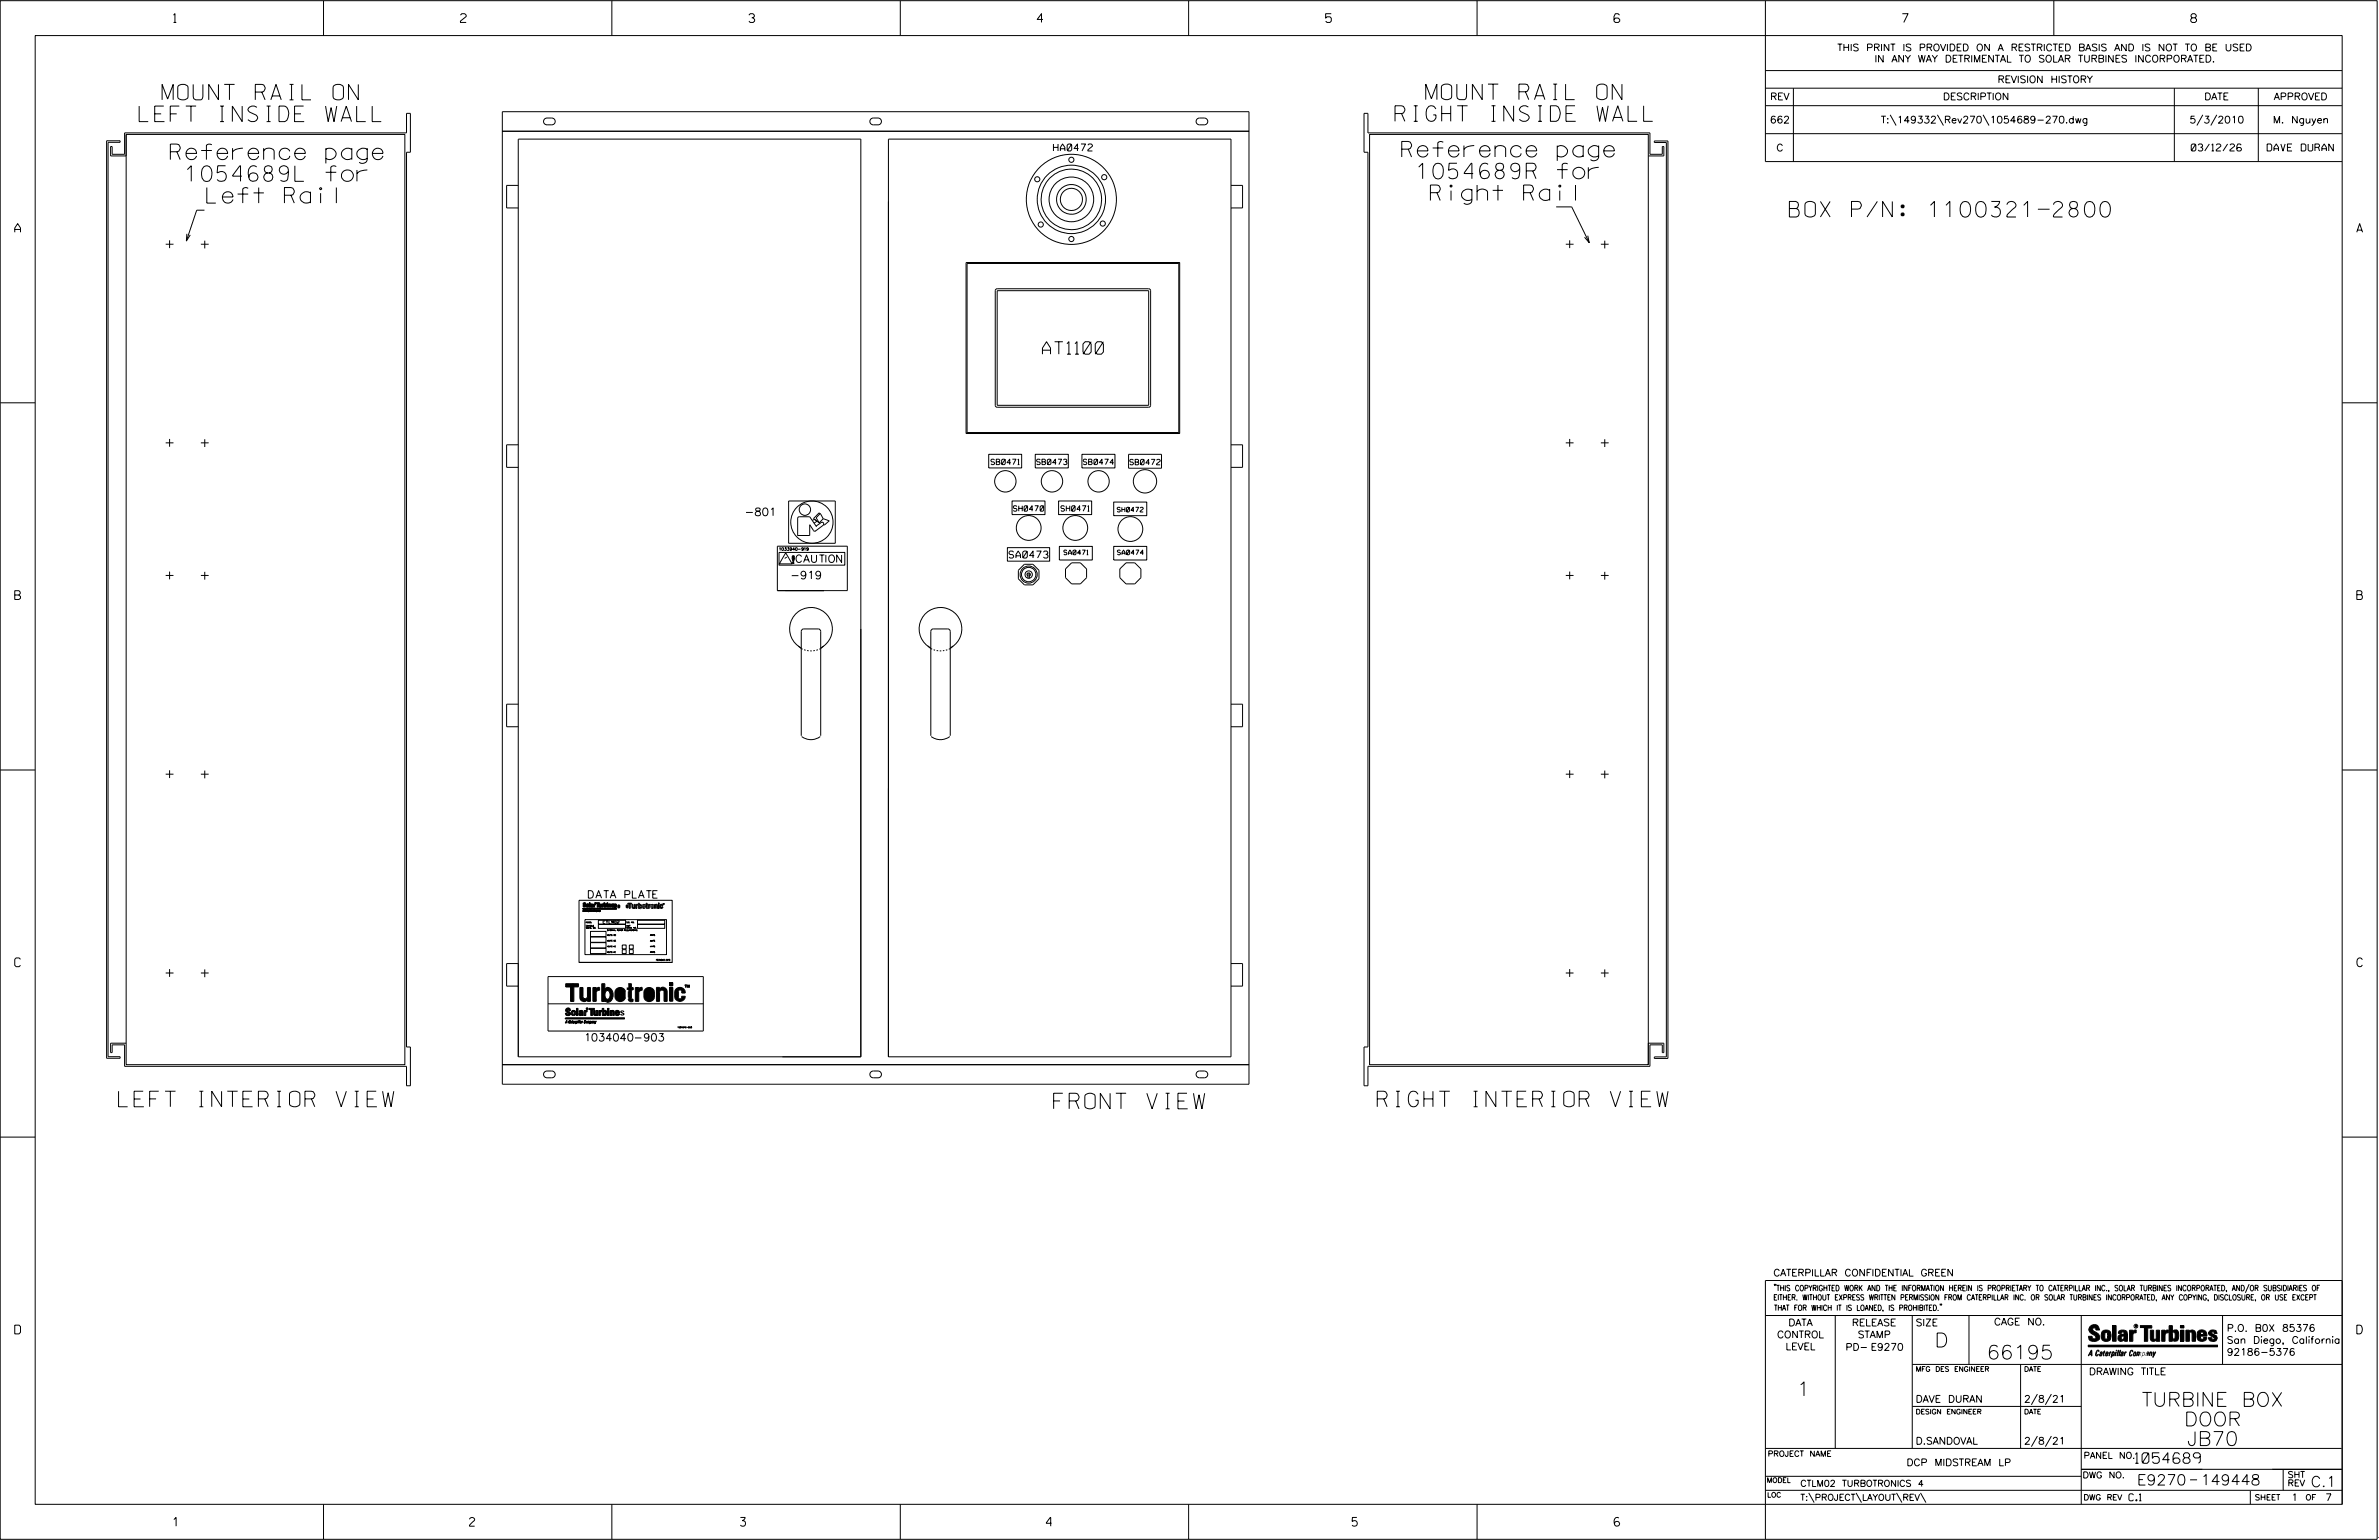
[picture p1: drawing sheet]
<svg xmlns="http://www.w3.org/2000/svg" width="864mm" height="559mm" viewBox="0 0 864 559" stroke-linecap="round" stroke-linejoin="round" font-family="sans-serif">
<defs><g id="words">
<g font-size="5.6">
<text x="58.8" y="36.2">MOUNT RAIL ON</text>
<text x="517.6" y="36.1">MOUNT RAIL ON</text>
<text x="50.5" y="44.1">LEFT INSIDE WALL</text>
<text x="506.4" y="44">RIGHT INSIDE WALL</text>
<text x="61.8" y="57.9">Reference page</text>
<text x="508.9" y="57">Reference page</text>
<text x="67.5" y="65.8">1054689L for</text>
<text x="514.6" y="64.9">1054689R for</text>
<text x="75.1" y="73.7">Left Rail</text>
<text x="519.3" y="72.8">Right Rail</text>
<text x="649.6" y="78.7">BOX P/N: 1100321-2800</text>
<text x="43" y="401.6">LEFT INTERIOR VIEW</text>
<text x="500" y="401.6">RIGHT INTERIOR VIEW</text>
<text x="382.5" y="402.3">FRONT VIEW</text>
</g>
<g font-size="5.1">
<text x="702.3" y="488.8">D</text>
<text x="721.2" y="493.2">66195</text>
<text x="652.2" y="506.5">1</text>
<text x="777.5" y="510.3">TURBINE BOX</text>
<text x="792.8" y="517.4">DOOR</text>
<text x="793.9" y="524.5">JB70</text>
</g>
<text font-size="4.5" x="378.4" y="128.5">AT1100</text>
<g font-size="3.8">
<text x="775.1" y="531">1054689</text>
<text x="775.7" y="538.9">E9270</text>
<text x="798.8" y="538.9">149448</text>
<text x="838.8" y="539.5">C.1</text>
</g>
<g font-size="3.2">
<text x="63" y="8.2">1</text>
<text x="167.2" y="8.2">2</text>
<text x="271.8" y="8.2">3</text>
<text x="376.5" y="8.2">4</text>
<text x="481.2" y="8.2">5</text>
<text x="690.6" y="8.2">7</text>
<text x="795.3" y="8.2">8</text>
<text x="5.4" y="84.3">A</text>
<text x="855.5" y="84.3">A</text>
<text x="5.4" y="217.5">B</text>
<text x="855.6" y="217.5">B</text>
<text x="5.4" y="350.8">C</text>
<text x="855.6" y="350.8">C</text>
<text x="5.4" y="484">D</text>
<text x="855.6" y="484">D</text>
<text x="62.8" y="553.8">1</text>
<text x="170.4" y="553.8">2</text>
<text x="268.8" y="553.8">3</text>
<text x="379.8" y="553.8">4</text>
<text x="490.8" y="553.8">5</text>
<text x="585.9" y="553.8">6</text>
</g>
<g font-size="2.8">
<text x="270.3" y="187.2">-801</text>
<text x="286.9" y="210.1">-919</text>
</g>
<g font-size="2.7">
<text x="289" y="204.1">CAUTION</text>
<text x="213.6" y="325.9">DATA PLATE</text>
<text x="212.8" y="377.8">1034040-903</text>
</g>
<g font-size="2.5">
<text x="666.9" y="18.5">THIS PRINT IS PROVIDED ON A RESTRICTED BASIS AND IS NOT TO BE USED</text>
<text x="680.5" y="22.6">IN ANY WAY DETRIMENTAL TO SOLAR TURBINES INCORPORATED.</text>
<text x="725.1" y="30">REVISION HISTORY</text>
<text x="642.6" y="36.3">REV</text>
<text x="705.3" y="36.3">DESCRIPTION</text>
<text x="800.2" y="36.3">DATE</text>
<text x="825.4" y="36.3">APPROVED</text>
<text x="642.5" y="44.7">662</text>
<text x="682.8" y="44.7">T:\149332\Rev270\1054689-270.dwg</text>
<text x="794.8" y="44.7">5/3/2010</text>
<text x="825.1" y="44.7">M. Nguyen</text>
<text x="382.4" y="54.8">HA0472</text>
<text x="644.8" y="54.8">C</text>
<text x="795.4" y="54.8">03/12/26</text>
<text x="823" y="54.8">DAVE DURAN</text>
<text x="366.3" y="202.5">SA0473</text>
<text x="643.8" y="463">CATERPILLAR CONFIDENTIAL GREEN</text>
<text x="645.1" y="485.5">CONTROL</text>
<text x="649.2" y="481.1">DATA</text>
<text x="672.3" y="481.1">RELEASE</text>
<text x="674.4" y="485.5">STAMP</text>
<text x="695.4" y="481.1">SIZE</text>
<text x="723.8" y="480.8">CAGE NO.</text>
<text x="808.4" y="483.1">P.O. B0X 85376</text>
<text x="648.2" y="489.8">LEVEL</text>
<text x="669.9" y="490">PD- E9270</text>
<text x="808.4" y="487.5">San Diego, California</text>
<text x="808.4" y="491.8">92186-5376</text>
<text x="758.3" y="498.9">DRAWING TITLE</text>
<text x="695.4" y="508.9">DAVE DURAN</text>
<text x="734.8" y="508.9">2/8/21</text>
<text x="695.4" y="524.1">D.SANDOVAL</text>
<text x="734.8" y="524.1">2/8/21</text>
<text x="692.1" y="531.9">DCP MIDSTREAM LP</text>
<text x="772.8" y="544.6">C.1</text>
<text x="831.8" y="544.6">1</text>
<text x="844.1" y="544.6">7</text>
</g>
<g font-size="2.3">
<text x="756.4" y="529.2">PANEL NO.</text>
<text x="653.5" y="539.4">CTLM02 TURBOTRONICS 4</text>
<text x="756" y="536.3">DWG NO.</text>
<text x="830.4" y="539.3">REV</text>
<text x="830.4" y="536.2">SHT</text>
<text x="653.5" y="544.5">T:\PROJECT\LAYOUT\REV\</text>
</g>
<g font-size="2">
<text x="359.7" y="168.6">SB0471</text>
<text x="376.3" y="168.6">SB0473</text>
<text x="393.2" y="168.6">SB0474</text>
<text x="410.1" y="168.7">SB0472</text>
<text x="367.9" y="185.5">SH0470</text>
<text x="385.1" y="185.5">SH0471</text>
<text x="643.8" y="468.4">&quot;THIS COPYRIGHTED WORK AND THE INFORMATION HEREIN IS PROPRIETARY TO CATERPILLAR INC., SOLAR TURBINES INCORPORATED, AND/OR SUBSIDIARIES OF</text>
<text x="643.8" y="471.8">EITHER. WITHOUT EXPRESS WRITTEN PERMISSION FROM CATERPILLAR INC. OR SOLAR TURBINES INCORPORATED, ANY COPYING, DISCLOSURE, OR USE EXCEPT</text>
<text x="644" y="475.6">THAT FOR WHICH IT IS LOANED, IS PROHIBITED.&quot;</text>
<text x="641.7" y="528.5">PROJECT NAME</text>
<text x="756.3" y="544.3">DWG REV</text>
<text x="818.5" y="544.3">SHEET</text>
<text x="836.9" y="544.3">OF</text>
</g>
<g font-size="1.8">
<text x="695.4" y="497.6">MFG DES ENGINEER</text>
<text x="734.8" y="497.6">DATE</text>
<text x="695.4" y="513.1">DESIGN ENGINEER</text>
<text x="734.8" y="513.1">DATE</text>
<text x="641.3" y="538">MODEL</text>
<text x="641.5" y="543.3">LOC</text>
</g>
<g font-size="1.7">
<text x="405.6" y="185.8">SH0472</text>
<text x="386.2" y="201.3">SA0471</text>
<text x="405.6" y="201.3">SA0474</text>
</g>
<text font-size="1.1" x="218.9" y="335.2">CTLM02</text>
<text font-size="1" x="283" y="199.7">1033940-919</text>
<text font-size=".9" x="775.1" y="481.7">R</text>
<g font-size=".5">
<text x="238" y="348.6">1034040-916</text>
<text x="245.9" y="373">1034040-903</text>
</g>
<g font-size=".4">
<text x="227.4" y="334.9">S.O. NO.</text>
<text x="212.7" y="336.2">CONSOLE</text>
<text x="212.7" y="336.9">SERIAL NO.</text>
<text x="220.4" y="337.8">EXTERNAL POWER REQUIREMENTS</text>
<text x="220.4" y="339.5">VOLTS DC</text>
<text x="227.4" y="336.9">SERIAL NO.</text>
<text x="236" y="339.5">AMPS</text>
<text x="220.4" y="343.6">VOLTS AC</text>
<text x="220.4" y="345.7">VOLTS AC</text>
<text x="236" y="343.6">AMPS</text>
<text x="236" y="345.7">AMPS</text>
<text x="212.9" y="366.2">R</text>
</g>
</g></defs>
<g fill="none" stroke="#000" stroke-width=".36">
<path d="M.1 .2h862.8v558.4h-862.8zM12.8 12.9h837.4v533h-837.4zM117.4 .2v12.7M222.1 .2v12.7M326.8 .2v12.7M431.5 .2v12.7M536.2 .2v12.7M587.9 5.5l-.5-.5h-1l-.5 1v1.7l.5 .4h1l.6-.4v-.6l-.6-.5h-1l-.5 .5M640.9 .2v58.4h209.3M745.6 .2v12.7M640.9 25.6h209.3M640.9 32h209.3"/>
<path d="M640.9 38.3h209.3M651 32v26.6M789.3 32v26.6M819.8 32v26.6M38.7 51.1h4.9v.5h-4.4v331.8h4.4v.6h-4.9zM45.8 48.8h101.2v337.5h-101.2zM45.8 48.8v7.8h-5.7v-3.4h.6v2.8h4.5v-7.8h102.4v-7.1h1.4v14.1h-1.4v324.7h1.4v14.1h-1.4v-7.1h-102.4v-7.8h-4.5v2.9h-.6v-3.5h5.7M182.4 47.6h271v338.7h-271zM182.4 40.5h271v7.1h-271zM188.1 50.5h124.4v333h-124.4zM197.6 43.3l.6-.4 2.1-.1a1.23 1.23 0 0 1 1.2 1.3 1.23 1.23 0 0 1-1.2 1.2l-2.5-.2-.5-1zM316.3 43.1l2.4-.3a1.23 1.23 0 0 1 1.3 1.3 1.23 1.23 0 0 1-1.3 1.2h-1.7a1.23 1.23 0 0 1-1.2-.8 1.23 1.23 0 0 1 .5-1.4z"/>
<path d="M322.5 50.5h124.4v333h-124.4zM434.7 43.1l2.5-.3a1.24 1.24 0 0 1 1.2 1.3 1.24 1.24 0 0 1-1.2 1.2h-1.8a1.23 1.23 0 0 1-1.1-.8 1.23 1.23 0 0 1 .4-1.4zM497.2 48.8h101.1v337.5h-101.1zM598.3 56.6h5.7v-3.4h-.6v2.8h-4.5v-7.8h-102.3v-7.1h-1.4v14.1h1.4v324.7h-1.4v14.1h1.4v-7.1h102.3v-7.8h4.5v2.9h.6v-3.5h-5.7v7.8M600.5 51.2h5v332.9h-5v-.6h4.4v-331.8h-4.4zM640.9 48.5h209.3M686.2 41.7l2.1 3.8M703.3 41.7l2.2 3.8M719.9 41.7l2.1 3.8M799.6 41.7l-2.1 3.8M804.7 41.7l-2.2 3.8M74.2 76.3h-2.8l-3.7 11.1"/>
<path d="M188.1 67.3h-4.2v8.2h4.2M446.9 67.3h4.2v8.2h-4.2M570.5 75.1l6.4 13M60.1 88.6h2.9M61.6 87.2v2.8M67.8 84.8l-.1 2.6 1.4-2.2M72.9 88.6h2.8M74.3 87.3v2.8M427.9 95.6v61.4M427.9 95.6h-76.9v61.4M428.2 95.2l-.3 .4M428.2 95.2v62.1"/>
<path d="M428.2 95.2h-77.5v62.1M568.4 88.6h2.8M569.8 87.2v2.8M576.4 85.5l.5 2.6-1.7-2M581.1 88.6h2.9M582.5 87.3v2.8M361.5 105l.5-.2h55l.5 .2 .2 .5v41.6l-.2 .5-.5 .2h-55l-.5-.2-.2-.5v-41.6zM362 105.5h55v41.6h-55zM.1 146.2h12.7M61.6 159.3v2.8M74.3 159.4v2.8M350.7 157.3h77.5"/>
<path d="M351 157l-.3 .3M351 157h76.9M427.9 157l.3 .3M569.8 159.3v2.8M582.5 159.4v2.8M850.2 146.2h12.7M60.1 160.7h2.9M72.9 160.7h2.8M188.1 161.4h-4.2v8.2h4.2M358.9 164.9h12v4.9h-12zM375.8 164.9h12v4.9h-12zM392.7 164.9h12v4.9h-12z"/>
<path d="M409.7 164.9h11.9v5h-11.9zM446.9 161.4h4.2v8.2h-4.2M568.4 160.7h2.8M581.1 160.7h2.9M282.2 198.2h25.4v16.1h-25.4zM286.3 181.8h16.9v15.3h-16.9zM294.9 188.8l.8-.3 .9 .6-1 .7M296.1 192.6l-.7 .1-1.5-2.3v3.9h-4.5M296.3 190.9l1.6-1.1a.63 .63 0 0 1 .9-.1 .63 .63 0 0 1 0 .9l-2.8 2.1M296.4 191.1l-2.5-3.6h-4l-.3 .5v6.2M297.4 189.7l.4 .2M297.7 186.4l-.3-.3-2.1 2.1 2.1 1.5"/>
<path d="M298.8 188.2l2.2 .8-1.7 1.5-.4-.1M298.8 188.2l-1-1.9-1.5 1.6 1.1 1.8M298.8 188.2l-1.4 1.5M365.7 198.7h15.3v4.9h-15.3zM367.4 181.8h11.9v4.9h-11.9zM384.3 181.8h12v4.9h-12zM384.6 198.3h11.9v4.9h-11.9zM404.3 198.3h12v4.9h-12zM404.3 182.2h12v4.9h-12zM60.1 208.8h2.9M61.6 207.4v2.8M72.9 208.8h2.8"/>
<path d="M74.3 207.5v2.8M282.8 200.4h23.9v4.7h-23.9zM285.2 200.6l2.3 4h-4.6zM285.6 202.1l-.7 .5M287.8 204.4h.1M287.8 204.3l.1 .1M287.8 204.2l.3 .2h-.2M287.8 204.2l.3 .2zM287.9 204.1v.1M287.9 204.3l.2 .1M287.9 204.2l-.1 .1M288 204.2l.1 .1"/>
<path d="M288 204.2l-.2 .2M288.1 204.2l-.3 .1M288.1 204.2h.1M288.1 204.2l-.3 .2M288.1 204.2l-.2 .2M288.1 204.3h.1M288.2 204.2l-.2 .2M288.5 202.4l-.5 1.5-.5-1.5M373.2 209.1a.62 .62 0 0 1-.3-1 .62 .62 0 0 1 1 0 .62 .62 0 0 1-.2 1M373.2 207.9v1.9M373.7 207.9v1.9M568.4 208.8h2.8"/>
<path d="M569.8 207.4v2.8M581.1 208.8h2.9M582.5 207.5v2.8M289.8 234.4l1.6 1.2M290.9 235.1a7.8 7.8 0 0 1-2.5-11.8 7.8 7.8 0 0 1 12 0 7.8 7.8 0 0 1-2.5 11.8M291.9 235.8l.6 .1M293 236l.5 .1M294.1 236.2h.6M295.8 236l-.6 .1M296.9 235.8l-.6 .1M299 234.4l-1.6 1.2M336.8 234.4l1.6 1.2"/>
<path d="M337.9 235.1a7.8 7.8 0 0 1-2.5-11.8 7.8 7.8 0 0 1 12 0 7.8 7.8 0 0 1-2.5 11.8M338.9 235.8l.5 .1M340 236l.6 .1M341.1 236.2h.6M342.8 236l-.5 .1M343.9 235.8l-.5 .1M346 234.4l-1.6 1.2M188.1 255.5h-4.2v8.2h4.2M446.9 255.5h4.2v8.2h-4.2M.1 279.4h12.7M61.6 279.5v2.8M74.3 279.6v2.8"/>
<path d="M290.9 267v-37.9l.2-.6 .6-.3h5.3l.7 .3 .2 .6v37.9M291 267.3a5.6 5.6 0 0 0 6.8 0M337.9 267v-37.9l.2-.6 .7-.3h5.3l.6 .3 .2 .6v37.9M338 267.3a5.6 5.6 0 0 0 6.8 0M569.8 279.5v2.8M582.5 279.6v2.8M850.2 279.4h12.7M60.1 280.9h2.9M72.9 280.9h2.8M568.4 280.9h2.8M581.1 280.9h2.9M210.2 326.7h33.8v22.5h-33.8z"/>
<path d="M211.6 329.7l12.2 .1zM211.6 329.6l12.2 .2zM211.6 329.6l12.2 .1zM211.6 329.7h12.2M211.7 327.7h.8l.2 .3-.7-.1 .6 .5 .1 .5-1 .1-.1-.4 .6 .3v-.4a.56 .56 0 0 1-.5-.8zM211.8 330.2l-.1 .3zM211.8 330.2l.1 .5h-.3zM211.9 330.1v.6h-.3zM211.9 330.2l-.2 .2zM212.3 333.7h29.6v12.7h-29.6zM212.8 330.6h.1M212.8 330.5h.1"/>
<path d="M212.7 330.3l.1 .4h-.2zM212.8 334.9v-.4l.1 .4 .2-.4v.4M213.1 330.3l-.1 .4zM213.3 329v-.9h.2l.1 .9-.3 .2M213.3 330.4h.2l-.2 .3zM213.3 328.9v-.9h.2l.2 .9-.4 .2M213.3 330.3h.2l-.2 .4zM213.3 330.5h.1M213.3 330.4h.1M213.6 330.3l-.1 .4zM213.7 334.5l.3 .1-.1 .3zM213.9 330.3l.1 .3-.3 .3z"/>
<path d="M213.9 327.7h.3v1.4h-.3zM213.9 330.4v.3zM213.9 330.3l.1 .3-.3 .2zM213.9 330.3v.3zM213.9 327.6h.3v1.5h-.3zM214.1 334.7h.2M214.2 330.3l-.1 .4zM214.2 330.2h.1M214.3 330.2h.1M214.3 338h5.7v1.8h-5.7zM214.4 328.3l.8-.1 .1 .9h-.3l-.1-.8zM214.4 330.2l-.1 .5z"/>
<path d="M214.4 334.5h-.3v.4h.3M214.5 330.1l-.2 .6zM214.5 328.2l.7-.1 .1 1h-.3v-.9zM214.5 334.5v.4h.3M214.6 330.2l-.1 .5zM214.6 330.1l-.1 .6zM214.7 330.3v.4zM214.8 330.6h.1M214.8 330.5h.1M214.9 328.8l-.1 .2-.1-.2 .3-.3-.7 .3 .2 .3 .5-.1M215 328.7l-.2 .2-.1-.1 .3-.4-.6 .4 .2 .3 .4-.2M215 330.3l-.1 .4z"/>
<path d="M215.1 330.3l-.1 .4zM215.5 328.1h.6l-.3 1h-.3zM215.5 328h.6l-.3 1.1h-.3zM215.7 330.1l-.1 .6zM215.9 330.4v.3zM215.9 330.3v.4zM216 327.5h.2v.3h-.2zM216 330.3l-.1 .3zM216 327.8v-.2l.2 .2M216.2 330.3h.4l-.1 .4v-.3l-.4 .3zM216.3 330.3h.3l-.1 .4 .1-.4-.4 .4zM216.4 327.7h1.2v.2h-.4v1.2h-.4v-1.2h-.4z"/>
<path d="M216.5 327.6h1.1v.2h-.4v1.3h-.3v-1.3h-.4zM216.7 330.3l.2 .2-.3 .4zM216.8 330.3l.2 .1-.4 .4zM216.8 330.4l-.1 .3zM216.8 330.3v.3zM217.2 330.6h.1M217.1 330.3l-.1 .4zM217.2 330.5h.1M217.2 333.9h9.9v1.4h-9.9zM217.2 335.5h9.9v1.4h-9.9zM217.4 330.3l.1 .4 .1-.3-.3 .3zM217.4 328.1h.3l.2 .9 .1-.9h.3v1h-.8z"/>
<path d="M217.5 328h.3l.1 .9 .1-.9h.3l.1 1.1-.9-.1zM217.5 330.3l.1 .4v-.4l-.3 .4zM217.7 330.3v.4l.2-.4-.3 .6zM217.7 330.3l.1 .3 .2-.3-.3 .5zM218.5 328.1h.6l-.3 1h-.3zM218.5 328h.6l-.2 1.1h-.4zM219.2 327.7h.3v1.4h-.3zM219.3 327.6h.3l-.1 1.5h-.2zM219.5 328.2h.6l-.1 .9-.5-.1 .3-.4zM219.6 328.1l.5 .1-.1 .8h-.5l.3-.5zM220.3 328.1h.3v1h-.3zM220.3 327.7h.3v.2h-.3z"/>
<path d="M220.3 327.6h.3v.2h-.3zM220.3 328h.3v1.1h-.3zM220.8 328.1l.8 .1 .1 .9h-.3l-.1-.8-.2 .8h-.3zM220.8 328l.9 .1v1h-.3l-.1-.9-.1 .9h-.4zM221.9 328.3l.4-.2-.1 .9 .6-.2a.53 .53 0 0 1-.8 .3 .53 .53 0 0 1-.1-.8zM221.9 328.2l.4-.2v.9l.5-.2a.53 .53 0 0 1-.8 .3 .53 .53 0 0 1-.1-.8zM222.3 328.1l.4 .2 .1 .4h-.7l.4-.2zM222.3 328l.4 .2 .1 .4h-.6l.3-.2zM223 328.3l.7-.1 .1 .2h-.6l.6 .5a.46 .46 0 0 1-.5 .3 .46 .46 0 0 1-.4-.4l.6 .1zM223 328.2l.7-.1 .1 .2h-.5l.5 .5a.46 .46 0 0 1-.4 .3 .46 .46 0 0 1-.4-.3h.5zM227.5 335.7l.1 .5 .2-.5M227.9 327.7h1.4v.4h-.5v1.5h-.4v-1.5h-.5z"/>
<path d="M228.2 335.7v.5l-.3-.5v.5M228.4 335.7v.5M228.5 335.7h.3M228.6 335.7v.5M228.6 327.7l-.3 .4M229.4 328.2h.4l.1 1.1 .3-.1v-1h.3v1.4l-1-.1zM230 329.3h.1M230.8 328.2h.7l-.3 .4v1h-.4zM231.2 329.4l-.3 .2M231.4 333.9h9.9v1.4h-9.9zM231.4 335.5h9.9v1.4h-9.9zM231.7 327.7h.4v.7a.63 .63 0 0 1 .9 .5 .63 .63 0 0 1-.9 .6l-.4 .1z"/>
<path d="M233.3 328.4l.4-.2 .5 .2 .1 .8-.3 .4-.7-.2zM233.9 328.6h-.4l.1 .7 .3-.1M233.9 328.6v.6M233.9 328.6h.1M233.9 329.2h.1M234.6 327.7h.3l.2 .5-.2 1.5-.3-.3zM235 329.4h.1M235.3 328.2h.8l-.4 .4v1h-.4zM236.4 328.4l.4-.2 .5 .2 .1 .8-.3 .4-.7-.2zM237 328.6h.1M237 329.2h.1M237 328.6h-.4l.1 .7 .3-.1"/>
<path d="M237 328.6v.6M237.6 328.2l1 .1 .1 1.3h-.3v-1l-.2-.2-.3 .2v1h-.3zM238.7 328.6h.1M239 328.2h.3v1.4h-.3zM239 327.6h.3v.4h-.3zM239.2 327.6l-.2 .2M239.3 329.6h.1M239.5 329.2h.1M239.7 328.3l.4-.2 .4 .2 .2 .4h-.4l-.2-.3-.2 .2 .1 .7 .7-.2-.4 .5h-.4l-.4-.4zM240 329.6h.1M240.1 329.6h.1M240.3 329.2h.1"/>
<path d="M240.6 327.9h.1M240.7 327.9v.2v-.2M240.8 327.9v.2h.3v-.2h-.5M240.8 328l.1 .1M241 327.9v.2l-.1-.2M241.1 327.9v.2M60.1 353.1h2.9M61.6 351.6v2.9M72.9 353.1h2.8M74.3 351.8v2.8M188.1 349.6h-4.2v8.2h4.2M198.9 354.4h56.4v19.7h-56.4z"/>
<path d="M205.4 356.9h4.6v1.2h-1.7v5.3h-1.2v-5.3h-1.7zM208.1 356.9l-1.2 1.2M210.2 349.2h33.8M210.5 358.3h1.1v3.3a.82 .82 0 0 0 .9 .8 .82 .82 0 0 0 .8-1v-3.1h1v5.1h-1v-.8a1.45 1.45 0 0 1-1.7 .8 1.45 1.45 0 0 1-1.1-1.6zM214.3 344.1h5.7v1.9h-5.7zM214.3 342.1h5.7v1.9h-5.7zM214.3 340h5.7v1.9h-5.7zM215.2 358.3h1.2v.5l.6-.5h.7v1l-.8 .1-.5 .6v3.4h-1.2zM218.4 356.9h1.2v2.1a1.64 1.64 0 0 1 1.9-.5 1.64 1.64 0 0 1 1 1.7 2.67 2.67 0 0 1-1.9 3.5l-1.1-.6v.3h-1.1zM220 359.6a1.19 1.19 0 0 1 1.3 .4 1.19 1.19 0 0 1 .2 1.3 .98 .98 0 0 1-1 1.3 .98 .98 0 0 1-.9-1.3l.1-.9zM220.4 341.1l.2 .5 .1-.5M221.3 341.1v.5h.2"/>
<path d="M221.6 341.1h.3M221.7 341.1v.5M222.2 341.2h-.2l.2 .3h-.2M222.8 341.1l.3 .1-.1 .4zM223.6 341.2h-.4l.1 .4 .3-.1M225.9 344.6h1.4v1.4h-1.4zM225.9 342.9h1.4v1.4h-1.4zM226.8 359.8v2.1M227 359.8a1.98 1.98 0 0 0-1.9-1.5 1.98 1.98 0 0 0-1.9 1.5v2.1a1.97 1.97 0 0 0 1.9 1.5 1.97 1.97 0 0 0 1.9-1.5M228.1 356.9h1.1v1.4h.6v.9h-.6v3.1l.6 .2v.9a1.15 1.15 0 0 1-1.7-1M228.1 359.8v2.1M228.5 344.6h1.4v1.4h-1.4z"/>
<path d="M228.5 342.9h1.4v1.4h-1.4zM230.6 358.3h1.3v.5l.5-.5h.7v1l-.7 .2-.5 .5v3.4h-1.3zM234.3 358.9a1.98 1.98 0 0 1 3.3 .9v2.1a1.97 1.97 0 0 1-1.9 1.5 1.97 1.97 0 0 1-1.9-1.5v-2.1zM235.3 359.3l.4-.1 .5 .3 .1 2.4a.62 .62 0 0 1-.6 .6 .62 .62 0 0 1-.6-.6zM236 341.6l.2-.5 .2 .5M236.1 341.5h.2M236.5 341.6v-.5l.1 .5 .2-.5v.5M237 341.4l.2-.2-.2-.1v.5M237.7 341.2h-.3l.3 .3h-.3M238.3 358.3h1.1v.7a1.46 1.46 0 0 1 1.8-.7 1.46 1.46 0 0 1 1 1.6v3.5h-1.1v-3.6a.85 .85 0 0 0-1-.5 .85 .85 0 0 0-.7 .9v3.2h-1.1zM242.2 359.8h.1M243.1 356.6h1.1v1.1h-1.1z"/>
<path d="M243.1 358.3h1.1v5h-1.1zM243.9 356.6l-.8 .8M245.3 359a1.93 1.93 0 0 1 2.2-.6 1.93 1.93 0 0 1 1.2 1.9h-1.2v-.5a.62 .62 0 0 0-.6-.6 .62 .62 0 0 0-.7 .6v2a.65 .65 0 0 0 .9 .7 .65 .65 0 0 0 .3-1h1.3a1.94 1.94 0 0 1-1.7 1.9 1.94 1.94 0 0 1-2.1-1.5v-2.1zM248.6 357.4h.7l-.2 .1v.8zM249.4 357.4h.3l.2 .7 .1-.7h.3v.9l-.2-.7-.2 .7-.3-.7-.2 .7zM249.8 357.8l-.4 .3M250.2 357.4l-.2 .2M446.9 349.6h4.2v8.2h-4.2M568.4 353.1h2.8M569.8 351.6v2.9M581.1 353.1h2.9M582.5 351.8v2.8"/>
<path d="M198.9 364.2h56.4M205.2 369.4h21.5v.3h-21.5zM205.2 369.5h21.5M205.5 366.1a.91 .91 0 0 1 1.4-.1l.2 .6-1.1-.3a.93 .93 0 0 0 .9 1l.2 .5a1.01 1.01 0 0 1-.7 .8 1.01 1.01 0 0 1-1-.3l-.2-.6h.6l.1 .3 .5 .1a1.06 1.06 0 0 0-.9-1.1l-.2-.4zM205.7 370.3l.1 .9-.1-.2-.5 .2zM205.7 370.4v.5h-.2zM206.7 370.3l.3 .2h-.3l-.1 .7 .3-.3-.3 .4-.2-.2zM207.2 370.9h.2l-.2 .3zM207.3 370.6l.2 .2-.3 .5v-.4l.3-.2zM207.9 370.4l-.1 .8zM208.2 368.2l.3-.7-.3-.9 .4 .1 .4 .9-.1 .6-.7 .3M208.2 370.6l.4 .1-.4 .2v.3l.3-.2-.3 .3z"/>
<path d="M208.3 370.6l.2 .2h-.3zM208.8 370.6h.2l-.4 .6zM209.2 370.6h.1a.32 .32 0 0 1 .2 .4 .32 .32 0 0 1-.4 .2l-.1 .3zM209.3 365.9h.5v2.6h-.5zM209.3 370.7l.2 .1-.3 .4zM209.8 370.6l-.2 .6zM209.9 370.4h.1M210.2 370.3l-.2 .9zM210.4 366.7h.2a.74 .74 0 0 1 1.1 .5v1.3h-.5l-.1-1.5-.9 .2zM210.5 370.3l-.2 .9zM210.7 370.9v.3zM210.7 370.6l.3 .1-.1 .5-.2 .1-.1-.2 .4-.3z"/>
<path d="M211.2 367.9l-.5 .2 .5-.8-.7 .1-.3 .2-.1 .6 .5 .3 .6-.3M211.3 370.6h.2l-.4 .6zM212.1 366.7h.5v.2l.5-.3v.5l-.4 .1v1.3h-.6zM212.2 370.5l.4-.1-.4 .1-.1 .7 .4-.2-.3 .3zM212.9 370.7h.2l-.3 .5zM213.4 370.6h.6l-.1 .6v-.6l-.3 .6v-.6l-.4 .6zM213.8 365.9h2v.4h-.7v2.2h-.6v-2.2h-.7zM214.3 370.6h.1a.32 .32 0 0 1 .2 .3 .32 .32 0 0 1-.4 .3l-.2 .3zM214.4 370.7l-.1 .5zM214.9 370.9v.3zM214.9 370.6l.3 .1-.1 .5-.3 .1-.1-.2 .4-.3zM215.4 370.6h.4l-.1 .6v-.6l-.4 .6z"/>
<path d="M215.5 366.7h.5l.3 1.5 .2-1.5h.6v1.8l-1.4-.1zM216 370.6l.1 .5 .3-.5-.5 .9zM216.4 362.8l-.6 .6M217.4 366.7h.5v.2l.6-.3v.5l-.5 .2-.1 1.2h-.5zM218.6 365.9h.6l-.1 2.6h-.5zM219.2 366.8l.4-.2 .6 .3-.2 1.5-.9-.1 .1-.5 .2 .4 .2-.2v-.4l-.2-.7-.2 .3zM220.5 365.9h.6v.4h-.6zM220.5 366.7h.6v1.8h-.6zM221.4 366.7h1.4l.2 1.8h-.6l-.1-1.5-.3 .1v1.4h-.6zM223.3 366.9l.7-.3v.4a.69 .69 0 0 0 .2 1.1l.1-.2h.6a.92 .92 0 0 1-1.4 .5 .92 .92 0 0 1-.2-1.5zM224 366.6a.83 .83 0 0 1 .9 1.1h-1.1v-.3h.5zM228.1 361.9h.1"/>
<path d="M236.3 361.9h.1M244.9 361.9h.1M246.6 363.4h.1M246.8 363.4h.1M247.4 361.9h.1M182.4 386.3h271v7.1h-271zM197.6 389.1l.6-.4 2.1-.1a1.23 1.23 0 0 1 1.2 1.3 1.23 1.23 0 0 1-1.2 1.2l-2.5-.3-.5-.9zM316.3 388.9l2.4-.3a1.23 1.23 0 0 1 1.3 1.3 1.23 1.23 0 0 1-1.3 1.2h-1.7a1.24 1.24 0 0 1-1.2-.9 1.24 1.24 0 0 1 .5-1.3zM434.7 388.9l2.5-.3a1.24 1.24 0 0 1 1.2 1.3 1.24 1.24 0 0 1-1.2 1.2h-1.8a1.24 1.24 0 0 1-1.1-.9 1.24 1.24 0 0 1 .4-1.3zM.1 412.6h12.7M850.2 412.6h12.7M640.9 477.3h209.3"/>
<path d="M644.2 466.1l-.1 .4M644.7 466.1l-.2 .4M666.2 477.3v48.3M694.2 477.3v48.3M704.4 473.3l-.1 .4M704.8 473.3l-.1 .4M714.8 477.3v17.8M755.5 477.3v68.6M806.8 477.3v17.8M816.5 466l-1.4 3.1M850.2 464.6h-209.3v94M850.2 464.8v81.1"/>
<path d="M694.2 495.1h156M733.5 495.1v30.5M758.6 481.4a2.02 2.02 0 0 1 3.1-.1l.5 1.3h-1.3l-.2-.6-.4-.2-.6 .1-.1 .4 .4 .7a2.46 2.46 0 0 1 2.2 2.9 2.83 2.83 0 0 1-3.8 .3l-.3-1.3h1.3l.2 .7 .6 .3 .5-.2 .2-.5-.4-.6-1.9-1.2-.4-.9zM759.2 491.3h-.7l.7-1.2v1.9h.2l-.1-2.1-1.3 2.1 .5-.5h.7M761.3 490l.3-.2 .4 .3-.1 .3-.3-.4-.4 .3-.3 1.6h.4l.4-.5-.3 .6-.4 .1-.3-.4zM762.6 490.6l.5-.1-.1 1.4h-.9a.74 .74 0 0 1 .9-.8l-.3 .7-.5 .1 .2-.5 .6-.2v-.5l-.7 .2zM763 483.2a2.17 2.17 0 0 1 3.1 0l.3 1.4-.3 1.5a2.17 2.17 0 0 1-3.1 0l-.3-1.5zM763.6 490.5l.4-.4 .2 .6h-.3l-.3 .9 .2 .4-.3-.1zM764.1 483.7l.5-.4 .4 .3v2.2l-.4 .2-.5-.2zM764.6 491.1l.6 .2v-.7l-.4-.1-.4 .6-.1 .8h.6M764.6 491.1l-.1 .8h.4M764.6 482.6v.8"/>
<path d="M764.8 490.7l.4 .1v.3h-.6zM765 491.5l-.1 .4zM766 490.5l-.5 1.5zM766 490.8l.4-.3-.4 .4M766.9 481h1.3v5.7h-1.3zM767 490.8l.5 .1-.3 .8-.4 .2zM767.3 490.5h-.5l-.5 2M767.3 490.5a.8 .8 0 0 1 .2 1 .8 .8 0 0 1-.9 .4l-.1 .6M767.3 490.5l-.1 .2M768.1 490.5l-.4 1.5zM768.2 489.9h.3l-.1 .2h-.2zM769 489.9l-.5 2.1z"/>
<path d="M769.7 489.9l-.6 2.1zM770.1 491.4l.5-.3-.5 .8zM770.4 491.9h.1M770.6 491.1l.1-.4-.7 .2 .1-.3 .6-.1 .2 .3-.5 1.1M770.6 491.1a.74 .74 0 0 0-.8 .8h.6M771 484.8h-.7l-.3 .6 .4 .7 .5-.3 .1-2.4h-.8l-.1 .4h-1.2a1.71 1.71 0 0 1 1.8-1.3 1.71 1.71 0 0 1 1.6 1.4v2.8h-1.1l-.1-.6M771 484.2l-1.5 .1a1.41 1.41 0 0 0 0 2.4l.5 .1 1.1-.7M771.2 486.1h-.1M771.4 490.5l.1 .3 .4-.3-.9 1.5zM771.5 490.8h.1M773 482.7h1.2v.5l.5-.5 .7-.1v1h-.6l-.5 .4-.1 2.7h-1.2zM773.3 490.3l.6-.4 .4 .2-.1 .4-.3-.4a1.28 1.28 0 0 0-.5 1.8l.6-.4-.1 .4-.8 .1z"/>
<path d="M774.7 490.8l.5-.3a.88 .88 0 0 1 .2 .9 .88 .88 0 0 1-.7 .7l-.2-.2zM774.8 490.9h.5l-.3 1h-.3l-.2-.2zM775.2 490.5l-.1 .2M776.8 481h4.3v.9h-1.5v4.8h-1.3M776.8 490.6l-.8 .2v-.3l-.4 1.5 .8-1.3v1.3l.3-1.2M779.3 491.1h.4M779.6 490.5h.3l-.3 1.4M779.6 490.7h.2l-.1 .4M779.7 491.1l-.1 .4M779.7 491.1l-.4 .2M780.1 492l.4-1.5 .1 .3 .3-.3 .3 .2-.3 1.3v-1.3l-.7 1.3M780.6 482.7h1.2v2.7l.1 .4 .4 .3 .4-.7v-2.7h1.2l.1 4h-1.3v-.5l-1.1 .6-.7-.3-.3-.7z"/>
<path d="M781.6 492.5l1-2-.8 1.3-.2-1.3-.2 2M784.7 482.7h1.2v.5l.5-.5 .7-.1v1h-.5l-.6 .4-.1 2.7h-1.2zM787.4 481h1.2v2a1.4 1.4 0 0 1 2.2 .2l.1 1.4-.4 1.9-1.5 .1-.4-.5v-1l.5 .9 .5-.3v-2.1l-.5-.4-.5 .7v2.8h-1.2zM791.5 482.7h1.3v4h-1.3zM791.5 481h1.3v.9h-1.3zM793.5 482.7h1.3v.4l.7-.5 1.1 .2 .4 .6v3.3h-1.2l-.3-3.4-.7 .2v3.2h-1.3zM794.8 483.1h.1M797.7 483.2a1.92 1.92 0 0 1 2.4-.5 1.92 1.92 0 0 1 1 2.1h-2.3v.8l.6 .5 .5-.3v-.5h1.2a1.83 1.83 0 0 1-2.1 1.4 1.83 1.83 0 0 1-1.5-2.1zM798.8 484.2v.6M799.1 483.4h.6l.2 .8h-1.1zM804.6 482.9a1.84 1.84 0 0 0-2.9 .8 3.3 3.3 0 0 0 2.2 1.9l-.5 .5-.4-.3-.1-.4h-1.2l.1 .6a1.92 1.92 0 0 0 2.9 .4M804.9 483.8h-1.2l-.2-.6-.5 .1-.1 .3 .1 .3 1.8 .9"/>
<path d="M805.1 488.1h-47.1v.6h47.1M694.2 510.3h61.3M739.6 505.8l-2.2 3.9M744.7 505.8l-2.2 3.9M640.9 525.6h209.2M640.9 535.7h114.6M739.6 521.1l-2.2 3.8M744.7 521.1l-2.2 3.8M755.5 533.2h94.7M795 537h2.6M828.8 533.2v7.6M117.4 545.9v12.7"/>
<path d="M222.1 545.9v12.7M326.8 545.9v12.7M431.5 545.9v12.7M536.2 545.9v12.7M640.9 540.8h209.3M656.6 541.7l2 3.5M673.8 541.7l1.9 3.5M688.4 541.7l2 3.5M697.2 541.7l1.9 3.5M816.9 541v4.9M863.5 558h.1"/>
<circle cx="388.9" cy="58" r=".93"/>
<circle cx="376.5" cy="65.1" r=".93"/>
<circle cx="388.9" cy="72.3" r="8.1"/>
<circle cx="388.9" cy="72.4" r="16.4"/>
<circle cx="388.9" cy="72.3" r="11"/>
<circle cx="388.9" cy="72.3" r="12.4"/>
<circle cx="388.9" cy="72.3" r="5.4"/>
<circle cx="388.9" cy="72.4" r="4"/>
<circle cx="400.8" cy="64.3" r=".94"/>
<circle cx="377.8" cy="81.5" r=".93"/>
<circle cx="388.9" cy="86.7" r=".93"/>
<circle cx="400.3" cy="81.1" r=".94"/>
<circle cx="365" cy="174.6" r="3.9"/>
<circle cx="381.9" cy="174.6" r="3.9"/>
<circle cx="398.8" cy="174.6" r="3.9"/>
<circle cx="415.6" cy="174.6" r="4.2"/>
<circle cx="292.2" cy="184.9" r="2.06"/>
<circle cx="294.7" cy="189.5" r="7.7"/>
<circle cx="373.4" cy="191.6" r="4.5"/>
<circle cx="390.3" cy="191.6" r="4.5"/>
<circle cx="410.3" cy="192" r="4.5"/>
<circle cx="373.4" cy="208.5" r="3.1"/>
<circle cx="373.4" cy="208.5" r="4"/>
<circle cx="373.4" cy="208.5" r="2.61"/>
<circle cx="373.4" cy="208.5" r="1.33"/>
<circle cx="390.6" cy="208.1" r="4.1"/>
<circle cx="410.3" cy="208.1" r="4.1"/>
<circle cx="212.5" cy="330.5" r=".24"/>
<circle cx="212.5" cy="330.4" r=".24"/>
<circle cx="213.4" cy="334.7" r=".21"/>
<circle cx="215.7" cy="330.5" r=".26"/>
<circle cx="232.4" cy="329" r=".4"/>
<circle cx="221" cy="341.3" r=".21"/>
<circle cx="212.9" cy="371" r=".31"/>
<circle cx="213.1" cy="366" r=".33"/>
<circle cx="775.4" cy="481.2" r=".69"/>
</g>
<g fill="#000">
<path d="M213.9 327.6h.3v1.5h-.3zM214.2 330.3l-.1 .4zM214.5 330.1l-.2 .6zM214.6 330.1l-.1 .6zM220.3 328h.3v1.1h-.3zM220.3 327.6h.3v.2h-.3zM239 328.2h.3v1.4h-.3zM239 327.6h.3v.4h-.3zM243.1 356.6h1.1v1.1h-1.1zM209.3 365.9h.5v2.6h-.5zM209.8 370.6l-.2 .6zM210.2 370.3l-.2 .9z"/>
<path d="M210.5 370.3l-.2 .9zM220.5 366.7h.6v1.8h-.6zM220.5 365.9h.6v.4h-.6zM243.1 358.3h1.1v5h-1.1zM768.1 490.5l-.4 1.5zM768.2 489.9h.3l-.1 .2h-.2zM769 489.9l-.5 2.1zM769.7 489.9l-.6 2.1zM791.5 481h1.3v.9h-1.3zM791.5 482.7h1.3v4h-1.3zM758 488.1h47.1v.6h-47.1z"/>
<path d="M287.8 204.2l.3 .2z" fill-rule="evenodd"/>
<path d="M287.6 201.6l.5-.2 .4 .4-.5 2.1-.6-1.8z" fill-rule="evenodd"/>
<path d="M211.9 330.1l-.3 .6h.3zM211.9 330.2l-.2 .2z" fill-rule="evenodd"/>
<path d="M211.7 327.7h.8l.2 .3-.7-.1 .6 .5 .1 .5-1 .1-.1-.4 .6 .3v-.4a.56 .56 0 0 1-.5-.8z" fill-rule="evenodd"/>
<path d="M212.4 330.2h.2l-.2 .5z" fill-rule="evenodd"/>
<path d="M212.8 330.3l-.1 .3 .2 .1z" fill-rule="evenodd"/>
<path d="M213 330.3l.1-.1v.5z" fill-rule="evenodd"/>
<path d="M213.3 330.3v.4l.2-.4z" fill-rule="evenodd"/>
<path d="M212.9 328.2l.4-.2v.9v-.9h.2l.2 .9h-.8z" fill-rule="evenodd"/>
<path d="M213.6 330.3l-.1 .4z" fill-rule="evenodd"/>
<path d="M213.9 330.3l-.2 .5 .3-.2zM213.9 330.3v.3z" fill-rule="evenodd"/>
<path d="M214.4 328.6l.6-.2-.3 .4 .3 .1-.4 .2z" fill-rule="evenodd"/>
<path d="M214.7 330.3l.1 .4 .1-.4z" fill-rule="evenodd"/>
<path d="M214.5 328.2l.7-.1 .1 1h-.3v-.9z" fill-rule="evenodd"/>
<path d="M215.1 330.3l-.1 .4z" fill-rule="evenodd"/>
<path d="M215.5 328h.6l-.3 1.1h-.3z" fill-rule="evenodd"/>
<path d="M215.7 330.1l-.1 .6z" fill-rule="evenodd"/>
<path d="M215.9 330.3v.4zM216 330.3l-.1 .3z" fill-rule="evenodd"/>
<path d="M216.3 330.3h.3l-.1 .4 .1-.4-.4 .4z" fill-rule="evenodd"/>
<path d="M216.8 330.3l-.2 .5 .4-.4zM216.8 330.3v.3z" fill-rule="evenodd"/>
<path d="M216.5 327.6h1.1v.2h-.4v1.3h-.3v-1.3h-.4z" fill-rule="evenodd"/>
<path d="M217.1 330.3l.1 .4 .1-.4z" fill-rule="evenodd"/>
<path d="M217.5 328h.3l.1 .9 .1-.9h.3l.1 1.1-.9-.1z" fill-rule="evenodd"/>
<path d="M217.5 330.3l.1 .4v-.4l-.3 .4z" fill-rule="evenodd"/>
<path d="M217.7 330.3l.1 .3 .2-.3-.3 .5z" fill-rule="evenodd"/>
<path d="M218.5 328h.6l-.2 1.1h-.4z" fill-rule="evenodd"/>
<path d="M219.3 327.6h.3l-.1 1.5h-.2z" fill-rule="evenodd"/>
<path d="M219.6 328.1l.5 .1-.1 .8h-.5l.3-.5z" fill-rule="evenodd"/>
<path d="M220.8 328l.9 .1v1h-.3l-.1-.9-.1 .9h-.4z" fill-rule="evenodd"/>
<path d="M221.9 328.2l.5-.1-.2 .8 .6-.2a.53 .53 0 0 1-.8 .3 .53 .53 0 0 1-.1-.8z" fill-rule="evenodd"/>
<path d="M222.3 328l.4 .2 .1 .4h-.6l.3-.2z" fill-rule="evenodd"/>
<path d="M222.6 327.7h.4v.7a.64 .64 0 0 1 .8 .5 .64 .64 0 0 1-.8 .6l-.4 .1z" fill-rule="evenodd"/>
<path d="M223 328.2l.7-.1 .1 .2h-.5l.5 .5a.46 .46 0 0 1-.4 .3 .46 .46 0 0 1-.4-.3h.5z" fill-rule="evenodd"/>
<path d="M224.3 328.3l.6-.1 .3 .4-.2 .9-.8-.1-.2-.8z" fill-rule="evenodd"/>
<path d="M227.3 328.3l.6-.1 .3 .4v.6l-.3 .4-.8-.4z" fill-rule="evenodd"/>
<path d="M227.9 327.7h1.4v.4h-.5v1.5h-.4v-1.5h-.5z" fill-rule="evenodd"/>
<path d="M229.4 328.2h.4l.1 1.2 .3-.3v-.9h.3v1.4l-1-.1z" fill-rule="evenodd"/>
<path d="M230.8 328.2h.7l-.3 .4v1h-.4z" fill-rule="evenodd"/>
<path d="M234.6 327.7h.3l.2 .5-.1 1.5-.4-.3z" fill-rule="evenodd"/>
<path d="M235.3 328.2h.8l-.4 .4v1h-.4z" fill-rule="evenodd"/>
<path d="M237.6 328.2l1.1 .1v1.3h-.3v-1l-.2-.2-.3 .2v1h-.3z" fill-rule="evenodd"/>
<path d="M239.6 328.4l.5-.3 .4 .2 .2 .4-.8-.2 .1 .8 .7-.2-.4 .5-.6-.2z" fill-rule="evenodd"/>
<path d="M240.6 327.9h.2l-.1 .2z" fill-rule="evenodd"/>
<path d="M240.8 327.9l.2 .2 .1-.2v.2h-.3z" fill-rule="evenodd"/>
<path d="M205.4 356.9h4.6v1.2h-1.7v5.3h-1.2v-5.3h-1.7z" fill-rule="evenodd"/>
<path d="M210.5 358.3h1.1v3.3a.82 .82 0 0 0 .9 .8 .82 .82 0 0 0 .8-1v-3.1h1v5.1h-1v-.8a1.45 1.45 0 0 1-1.7 .8 1.45 1.45 0 0 1-1.1-1.6z" fill-rule="evenodd"/>
<path d="M228.1 356.9h1.1v1.4h.6v.9h-.6v3.1l.6 .2v.9a1.15 1.15 0 0 1-1.7-1v-3.2h-.6v-.9h.6z" fill-rule="evenodd"/>
<path d="M230.6 358.3h1.3v.5l.5-.4 .7-.1v1l-.7 .2-.5 .5v3.4h-1.3z" fill-rule="evenodd"/>
<path d="M245.4 358.9a1.93 1.93 0 0 1 2.2-.5 1.93 1.93 0 0 1 1.1 1.9h-1.2v-.5a.62 .62 0 0 0-.6-.6 .62 .62 0 0 0-.7 .6v2a.65 .65 0 0 0 .9 .7 .65 .65 0 0 0 .3-1h1.3a1.94 1.94 0 0 1-1.7 1.9 1.94 1.94 0 0 1-2.1-1.5v-2.1z" fill-rule="evenodd"/>
<path d="M248.6 357.4h.7l-.2 .1v.8z" fill-rule="evenodd"/>
<path d="M249.4 357.4h.3l.2 .7 .1-.7h.3v.9l-.2-.7-.2 .7-.3-.7-.2 .7z" fill-rule="evenodd"/>
<path d="M205.7 370.3l-.5 .9 .2-.2 .4 .2zM205.7 370.4v.5h-.2z" fill-rule="evenodd"/>
<path d="M205.5 366.1a.91 .91 0 0 1 1.4-.1l.2 .6-1.1-.3a.93 .93 0 0 0 .9 1l.2 .5a1.01 1.01 0 0 1-.7 .8 1.01 1.01 0 0 1-1-.3l-.2-.6h.6l.1 .3 .5 .1a1.06 1.06 0 0 0-.9-1.1l-.2-.4z" fill-rule="evenodd"/>
<path d="M206.7 370.3l.3 .2h-.3l-.1 .7 .3-.3-.3 .4-.2-.2z" fill-rule="evenodd"/>
<path d="M207.3 370.6l.2 .1-.4 .4 .1 .2 .3-.5zM207.2 370.9h.2l-.2 .3z" fill-rule="evenodd"/>
<path d="M207.9 370.4l-.1 .8z" fill-rule="evenodd"/>
<path d="M208.2 370.6v.7l.3-.3-.3 .2v-.3l.4-.2zM208.3 370.6l.2 .2h-.3z" fill-rule="evenodd"/>
<path d="M207.5 366.9l.7-.3-.3 .9 .3 .7 .3-.7-.3-.9 .7 .3v1.3a.98 .98 0 0 1-1.4 0z" fill-rule="evenodd"/>
<path d="M208.8 370.6h.2l-.4 .6z" fill-rule="evenodd"/>
<path d="M209.2 370.6l-.2 .9 .2-.2a.37 .37 0 0 0 .4-.3 .37 .37 0 0 0-.3-.4zM209.3 370.7l.2 .1-.3 .4z" fill-rule="evenodd"/>
<path d="M210.2 367.6l1-.3-.5 .6 .2 .3 .3-.3v.4l-.8 .2z" fill-rule="evenodd"/>
<path d="M210.7 370.6l.3 .2-.4 .3 .1 .2 .2-.1 .1-.5zM210.7 370.9v.3z" fill-rule="evenodd"/>
<path d="M210.4 366.7h.2a.79 .79 0 0 1 1.1 .5v1.3h-.5v-.9a.3 .3 0 0 0 0-.4 .3 .3 0 0 0-.5 0h-.5z" fill-rule="evenodd"/>
<path d="M211.3 370.6h.2l-.4 .6z" fill-rule="evenodd"/>
<path d="M212.1 366.7h.5v.2l.5-.3v.5l-.4 .1v1.3h-.6z" fill-rule="evenodd"/>
<path d="M212.2 370.5l.4-.1-.4 .1-.1 .7 .4-.2-.3 .3z" fill-rule="evenodd"/>
<path d="M212.8 370.7v.6l.3-.6zM212.9 370.7h.2l-.3 .5z" fill-rule="evenodd"/>
<path d="M213.4 370.6h.6l-.1 .6v-.6l-.3 .6v-.6l-.4 .6z" fill-rule="evenodd"/>
<path d="M214.3 370.6l-.3 .9 .2-.3a.32 .32 0 0 0 .4-.3 .32 .32 0 0 0-.2-.3zM214.4 370.7l-.1 .5z" fill-rule="evenodd"/>
<path d="M213.8 365.9h2v.4h-.7v2.2h-.6v-2.2h-.7z" fill-rule="evenodd"/>
<path d="M214.9 370.6l.2 .2-.4 .3 .1 .2 .3-.1 .1-.5zM214.9 370.9v.3z" fill-rule="evenodd"/>
<path d="M215.5 366.7h.5l.3 1.5 .2-1.5h.6v1.8l-1.4-.1z" fill-rule="evenodd"/>
<path d="M215.4 370.6h.4l-.1 .6v-.6l-.4 .6z" fill-rule="evenodd"/>
<path d="M216 370.6l.1 .5 .3-.5-.5 .9z" fill-rule="evenodd"/>
<path d="M215.2 358.3h1.2v.5l.6-.5h.7v1l-.8 .1-.5 .6v3.4h-1.2z" fill-rule="evenodd"/>
<path d="M217.4 366.7h.5v.2l.6-.3v.5l-.5 .2-.1 1.2h-.5z" fill-rule="evenodd"/>
<path d="M218.6 365.9h.6l-.1 2.6h-.5z" fill-rule="evenodd"/>
<path d="M219.2 366.8l.4-.2 .6 .3-.2 1.5-.9-.1 .1-.5 .2 .4 .2-.6-.2-.7-.2 .3z" fill-rule="evenodd"/>
<path d="M218.4 356.9v6.5h1.1v-.3a1.85 1.85 0 0 0 2.2 .2 1.85 1.85 0 0 0 .9-2 2.28 2.28 0 0 0-2.5-2.9l-.5 .6v-2.1zM220 359.6a1.19 1.19 0 0 1 1.3 .4 1.19 1.19 0 0 1 .2 1.3 .98 .98 0 0 1-1 1.3 .98 .98 0 0 1-.9-1.3l.1-.9z" fill-rule="evenodd"/>
<path d="M221.4 366.7h1.4l.2 1.8h-.6l-.1-1.5-.3 .1v1.4h-.6z" fill-rule="evenodd"/>
<path d="M223.3 366.9l.7-.3v.4a.69 .69 0 0 0 .2 1.1l.1-.2h.6a.92 .92 0 0 1-1.4 .5 .92 .92 0 0 1-.2-1.5z" fill-rule="evenodd"/>
<path d="M224 366.6a.83 .83 0 0 1 .9 1.1h-1.1v-.3h.5z" fill-rule="evenodd"/>
<path d="M225.2 366.9l.4-.3 .8 .2 .2 .4h-.5l-.1-.3-.3 .2 .9 .7a.76 .76 0 0 1-.5 .8 .76 .76 0 0 1-.9-.4l-.1-.3h.6l.1 .3 .3-.2-.9-.7z" fill-rule="evenodd"/>
<path d="M223.7 358.9a1.98 1.98 0 0 1 3.3 .9v2.1a1.97 1.97 0 0 1-1.9 1.5 1.97 1.97 0 0 1-1.9-1.5v-2.1z" fill-rule="evenodd"/>
<path d="M234.2 358.9a1.98 1.98 0 0 1 3.4 .9v2.1a1.96 1.96 0 0 1-1.9 1.5 1.96 1.96 0 0 1-1.9-1.5v-2.1z" fill-rule="evenodd"/>
<path d="M238.3 358.3h1.1v.7a1.46 1.46 0 0 1 1.8-.7 1.46 1.46 0 0 1 1 1.6v3.5h-1.1v-3.6a.85 .85 0 0 0-1-.5 .85 .85 0 0 0-.7 .9v3.2h-1.1z" fill-rule="evenodd"/>
<path d="M759.2 489.9l-1.2 2.1 .5-.5h.7v.5h.2zM759.2 490.1v1.2h-.7z" fill-rule="evenodd"/>
<path d="M758.6 481.4a2.02 2.02 0 0 1 3.1-.1l.5 1.3h-1.3l-.2-.6-.4-.2-.6 .1-.1 .4 .4 .7a2.46 2.46 0 0 1 2.2 2.9 2.83 2.83 0 0 1-3.8 .3l-.3-1.3h1.3l.2 .7 .6 .3 .5-.2 .2-.5-.4-.6-1.9-1.2-.4-.9z" fill-rule="evenodd"/>
<path d="M761.3 490l.3-.2 .4 .3-.1 .3-.3-.4-.4 .3-.3 1.6h.4l.4-.5-.3 .6-.4 .1-.3-.4z" fill-rule="evenodd"/>
<path d="M762.6 490.6l.5-.1-.1 1.4h-.9a.74 .74 0 0 1 .9-.8l-.6 .3-.2 .5 .5-.1 .3-.6v-.5l-.7 .2z" fill-rule="evenodd"/>
<path d="M763.6 490.5l.4-.4 .2 .6h-.3l-.3 .9 .2 .4-.3-.1z" fill-rule="evenodd"/>
<path d="M764.8 490.5l.5 .3-.1 .5h-.6l.6-.2v-.3l-.4-.1-.3 1.2h.4l.3-.4-.6 .6-.3-.2v-.4z" fill-rule="evenodd"/>
<path d="M763 483.2a2.17 2.17 0 0 1 3.1 0l.3 1.4-.3 1.5a2.17 2.17 0 0 1-3.1 0l-.3-1.5zM764.1 483.7v2.1l.5 .2 .4-.2v-2.2l-.4-.3z" fill-rule="evenodd"/>
<path d="M766 490.5v.3l.4-.1-.4 .2-.5 1.1z" fill-rule="evenodd"/>
<path d="M766.8 490.5l-.5 2 .3-.6a.71 .71 0 0 0 .9-.5 .71 .71 0 0 0-.4-.9zM767 490.8l.5 .1-.3 .8-.4 .2z" fill-rule="evenodd"/>
<path d="M766.9 481h1.3v5.7h-1.3z" fill-rule="evenodd"/>
<path d="M770.1 490.6l.6-.1 .2 .3-.4 1.2-.5 .1-.2-.5 .3-.5h.5l-.7 .5v.3l.4-.1 .4-.9-.5-.2-.2 .2z" fill-rule="evenodd"/>
<path d="M769.4 482.8l-.5 1h1.2l.1-.4h.8v.8l-1.5 .1a1.41 1.41 0 0 0 0 2.4l.5 .1 1.1-.7 .1 .6h1.1v-2.8a1.79 1.79 0 0 0-2.4-1.2zM770.3 484.8h.7l-.1 1-.5 .3-.4-.7z" fill-rule="evenodd"/>
<path d="M771.4 490.5l.1 .3 .4-.3-.9 1.5z" fill-rule="evenodd"/>
<path d="M773 482.7h1.2v.5l.5-.5 .7-.1v1h-.6l-.5 .4-.1 2.7h-1.2z" fill-rule="evenodd"/>
<path d="M773.3 490.3l.6-.4 .4 .2-.1 .4-.3-.4a1.28 1.28 0 0 0-.5 1.8l.6-.4-.3 .5h-.6z" fill-rule="evenodd"/>
<path d="M774.7 490.8l-.2 1.1h.7a.96 .96 0 0 0 0-1.4zM774.8 490.9h.5l-.1 .6-.5 .4-.2-.2z" fill-rule="evenodd"/>
<path d="M776 490.5v.3l.4-.3 .2 .3 .7-.2-.3 1.4v-1.3l-.6 1.3v-1.3l-.8 1.3z" fill-rule="evenodd"/>
<path d="M776.8 481h4.3v.9h-1.5v4.8h-1.3v-4.8h-1.5z" fill-rule="evenodd"/>
<path d="M777.9 490.5l-.5 2 .3-.6a.71 .71 0 0 0 .9-.5 .71 .71 0 0 0-.4-.9zM778.1 490.8l.3-.1 .1 .4-.5 .8-.2-.5z" fill-rule="evenodd"/>
<path d="M779.3 490.6l.6-.1-.3 1.5-.7-.1a.67 .67 0 0 1 .8-.8l-.6 .3-.1 .5 .4-.1 .4-.9-.4-.2-.3 .2z" fill-rule="evenodd"/>
<path d="M780.5 490.5l.1 .3 .3-.3 .3 .2-.3 1.3v-1.3l-.8 1.3z" fill-rule="evenodd"/>
<path d="M780.6 482.7h1.2v2.7l.1 .4 .4 .3 .4-.7v-2.7h1.2l.1 4h-1.3v-.5l-1.1 .6-.7-.3-.3-.7z" fill-rule="evenodd"/>
<path d="M781.6 490.5l.2 1.3 .8-1.3-1.2 2z" fill-rule="evenodd"/>
<path d="M784.7 482.7h1.2v.5l.5-.5 .7-.1v1h-.5l-.6 .4-.1 2.7h-1.2z" fill-rule="evenodd"/>
<path d="M787.4 481h1.2v2a1.4 1.4 0 0 1 2.2 .2l.1 1.4-.4 1.9-1.5 .1-.4-.5v-1l.5 .9 .5-.3v-2.1l-.5-.4-.5 .7v2.8h-1.2z" fill-rule="evenodd"/>
<path d="M793.5 482.7h1.3v.4a1.29 1.29 0 0 1 2.2 .3v3.3h-1.2l-.3-3.4-.7 .2v3.2h-1.3z" fill-rule="evenodd"/>
<path d="M797.7 483.2a1.92 1.92 0 0 1 2.4-.5 1.92 1.92 0 0 1 1 2.1h-2.3v.8l.6 .5 .5-.3v-.5h1.2a1.83 1.83 0 0 1-2.1 1.4 1.83 1.83 0 0 1-1.5-2.1zM799.1 483.4l-.3 .8h1.1l-.2-.8z" fill-rule="evenodd"/>
<path d="M801.9 483.2a1.94 1.94 0 0 1 3 .1v.5h-1.2l-.2-.6-.5 .1-.1 .3 .1 .3 1.8 .9a1.2 1.2 0 0 1 .1 1.3 1.2 1.2 0 0 1-1.2 .7l-1.6-.4-.4-1h1.2l.1 .4 .4 .3 .5-.5a3.3 3.3 0 0 1-2.2-1.9z" fill-rule="evenodd"/>
<circle cx="761.4" cy="492" r=".07"/>
<circle cx="762.2" cy="485.1" r=".07"/>
<circle cx="769.3" cy="492" r=".07"/>
<circle cx="773.1" cy="486.7" r=".07"/>
<circle cx="773.6" cy="492" r=".07"/>
<circle cx="791.5" cy="486.7" r=".07"/>
<circle cx="791.5" cy="481" r=".07"/>
<circle cx="794.8" cy="486.7" r=".07"/>
</g>
<use href="#words"/>
</svg>
